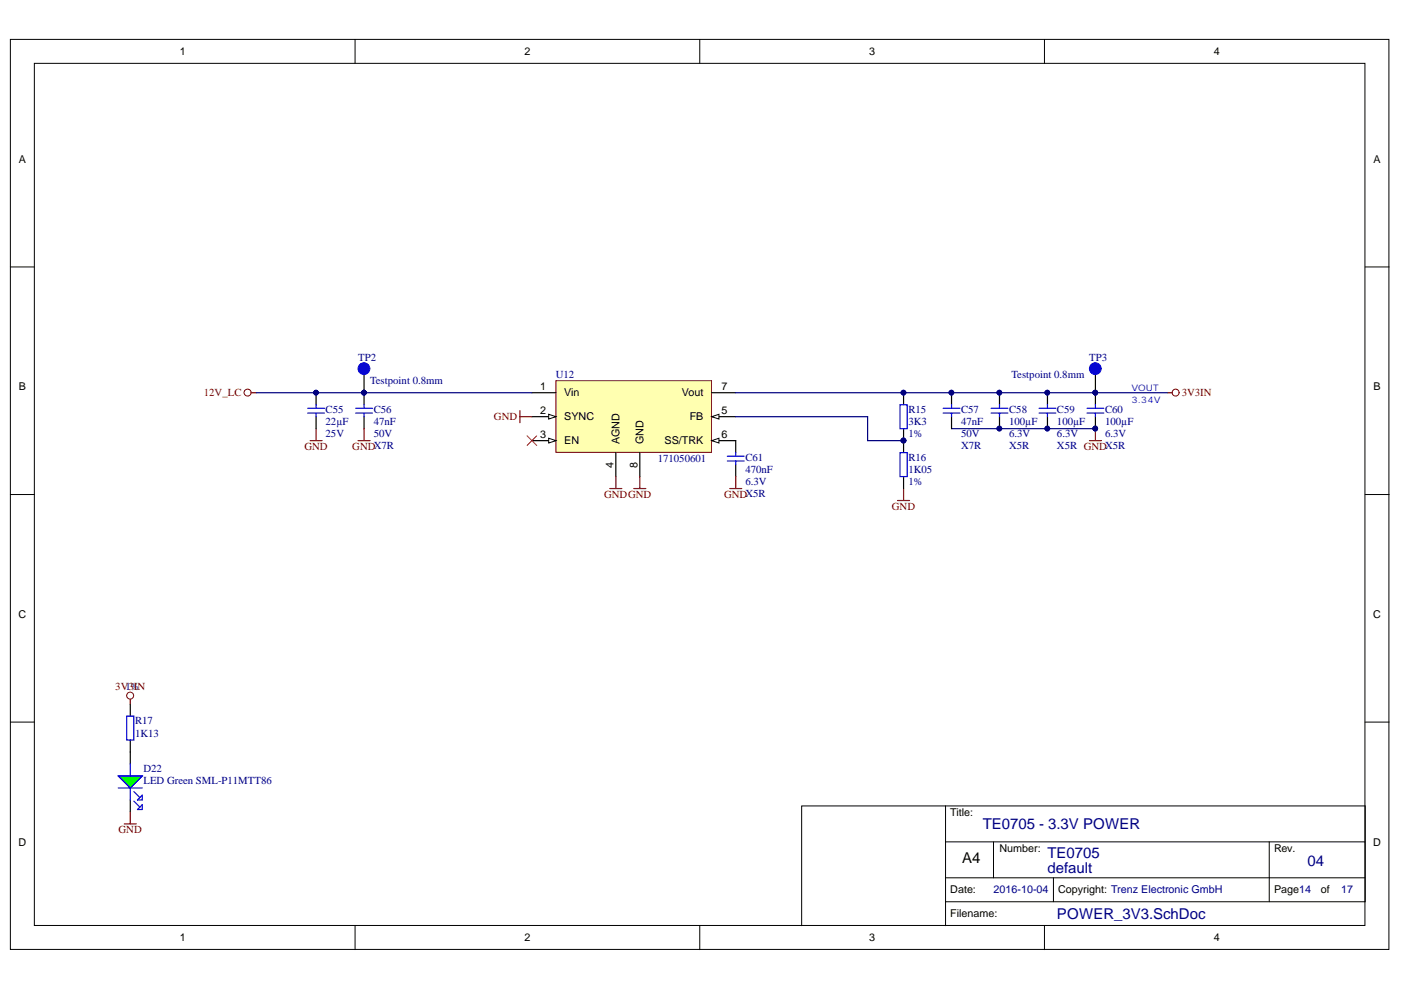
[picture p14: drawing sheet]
<svg xmlns="http://www.w3.org/2000/svg" width="297mm" height="210mm" viewBox="0 0 297 210" stroke-linecap="round" stroke-linejoin="round" font-family="sans-serif">
<defs><g id="words">
<g font-size="3.2" fill="#000080">
<text x="208.4" y="175.8">TE0705 - 3.3V POWER</text>
<text x="222.1" y="185.2">default</text>
<text x="222.1" y="181.9">TE0705</text>
<text x="277.2" y="183.6">04</text>
<text x="224.1" y="194.8">POWER_3V3.SchDoc</text>
</g>
<text font-size="3.2" x="204" y="182.9">A4</text>
<g font-size="2.3">
<text x="38.1" y="11.7">1</text>
<text x="111.2" y="11.7">2</text>
<text x="184.3" y="11.7">3</text>
<text x="257.4" y="11.7">4</text>
<text x="4" y="34.5">A</text>
<text x="291.2" y="34.5">A</text>
<text x="4" y="82.8">B</text>
<text x="114.5" y="82.8">1</text>
<text x="153" y="82.8">7</text>
<text x="291.2" y="82.8">B</text>
<text x="114.5" y="87.9">2</text>
<text x="119.6" y="84">Vin</text>
<text x="119.6" y="89.1">SYNC</text>
<text x="144.6" y="84">Vout</text>
<text x="146.2" y="89.1">FB</text>
<text x="153" y="87.9">5</text>
<text x="114.5" y="92.9">3</text>
<text x="119.6" y="94.2">EN</text>
<text x="131.3" y="94.2" transform="rotate(-90 131.3 94.2)">AGND</text>
<text x="136.5" y="94.2" transform="rotate(-90 136.5 94.2)">GND</text>
<text x="140.9" y="94.2">SS/TRK</text>
<text x="153" y="92.9">6</text>
<text x="130.1" y="99.3" transform="rotate(-90 130.1 99.3)">4</text>
<text x="135.2" y="99.3" transform="rotate(-90 135.2 99.3)">8</text>
<text x="3.9" y="131">C</text>
<text x="291.1" y="131">C</text>
<text x="201.5" y="173">Title:</text>
<text x="3.9" y="179.3">D</text>
<text x="291.1" y="179.3">D</text>
<text x="211.9" y="180.6">Number:</text>
<text x="270.1" y="180.6">Rev.</text>
<text x="201.5" y="189.4">Date:</text>
<text x="224.4" y="189.4">Copyright: Trenz Electronic GmbH</text>
<text x="270.1" y="189.4">Page14</text>
<text x="280" y="189.4">of</text>
<text x="201.5" y="194.5">Filename:</text>
<text x="38.1" y="199.6">1</text>
<text x="111.2" y="199.6">2</text>
<text x="184.3" y="199.6">3</text>
<text x="257.4" y="199.6">4</text>
</g>
<g font-size="2.3" fill="#000080">
<text x="75.9" y="76.4">TP2</text>
<text x="231" y="76.4">TP3</text>
<text x="78.5" y="81.5">Testpoint 0.8mm</text>
<text x="117.8" y="80.2">U12</text>
<text x="214.5" y="80.2">Testpoint 0.8mm</text>
<text x="69" y="87.6">C55</text>
<text x="79.2" y="87.6">C56</text>
<text x="192.6" y="87.6">R15</text>
<text x="203.8" y="87.6">C57</text>
<text x="214" y="87.6">C58</text>
<text x="224.1" y="87.6">C59</text>
<text x="234.3" y="87.6">C60</text>
<text x="69" y="92.7">25V</text>
<text x="69" y="90.1">22µF</text>
<text x="79.2" y="92.7">50V</text>
<text x="79.2" y="90.1">47nF</text>
<text x="192.6" y="92.7">1%</text>
<text x="192.6" y="90.1">3K3</text>
<text x="203.8" y="92.7">50V</text>
<text x="203.8" y="95.2">X7R</text>
<text x="203.8" y="90.1">47nF</text>
<text x="214" y="92.7">6.3V</text>
<text x="214" y="95.2">X5R</text>
<text x="214" y="90.1">100µF</text>
<text x="224.1" y="92.7">6.3V</text>
<text x="224.1" y="95.2">X5R GNDX5R</text>
<text x="224.1" y="90.1">100µF</text>
<text x="234.3" y="92.7">6.3V</text>
<text x="234.3" y="90.1">100µF</text>
<text x="139.5" y="98">171050601</text>
<text x="158" y="97.7">C61</text>
<text x="158" y="100.3">470nF</text>
<text x="192.6" y="97.7">R16</text>
<text x="192.6" y="100.3">1K05</text>
<text x="158" y="102.9">6.3V</text>
<text x="192.6" y="102.9">1%</text>
<text x="26.6" y="146.2">1%</text>
<text x="28.6" y="153.6">R17</text>
<text x="28.6" y="156.2">1K13</text>
<text x="30.4" y="163.8">D22</text>
<text x="30.4" y="166.3">LED Green SML-P11MTT86</text>
<text x="210.7" y="189.4">2016-10-04</text>
<text x="284.3" y="189.4">17</text>
</g>
<g font-size="2.3" fill="#800000">
<text x="43.2" y="84">12V_LC</text>
<text x="104.7" y="89.1">GND</text>
<text x="250.5" y="84">3V3IN</text>
<text x="64.5" y="95.5">GND</text>
<text x="74.7" y="95.5">GNDX7R</text>
<text x="128.1" y="105.6">GNDGND</text>
<text x="153.5" y="105.6">GNDX5R</text>
<text x="189.1" y="108.2">GND</text>
<text x="24.4" y="146.2">3V3IN</text>
<text x="25.1" y="176.7">GND</text>
</g>
<g font-size="1.9" fill="#00f">
<text x="239.9" y="82.9">VOUT</text>
<text x="239.9" y="85.4">3.34V</text>
</g>
</g></defs>
<g fill="#fff" stroke="#000" stroke-width=".21">
<path d="M2.2 8.4h292.3v192.9h-292.3z"/>
<path d="M7.3 13.4h282.1v182.8h-282.1z"/>
</g>
<g fill="none" stroke="#000" stroke-width=".21">
<path d="M75.3 8.4v5M148.4 8.4v5M221.4 8.4v5M2.2 56.6h5.1M289.4 56.6h5.1M2.2 104.9h5.1M289.4 104.9h5.1M2.2 153.1h5.1M289.4 153.1h5.1M200.5 170.9h88.9v20.3h-88.9zM200.5 170.9h-30.5v25.4M200.5 178.5h88.9"/>
<path d="M210.6 178.5v7.6h-10.1M269.1 178.5v12.7M75.3 196.3v5.1M148.4 196.3v5.1M200.5 191.2v5.1M210.6 186.1h78.8M221.4 196.3v5.1M223.4 186.1v5.1"/>
</g>
<circle cx="249.3" cy="83.2" r=".74" fill="none" stroke="#800000" stroke-width=".21"/>
<path d="M247.5 83.3h1" fill="none" stroke="#800000" stroke-width=".25"/>
<path d="M201.7 90.9h30.5" fill="none" stroke="#000080" stroke-width=".25"/>
<g fill="#000080" stroke="#000080" stroke-width=".21">
<circle cx="211.9" cy="90.9" r=".48"/>
<circle cx="222.1" cy="90.9" r=".48"/>
<circle cx="232.2" cy="90.9" r=".48"/>
</g>
<path d="M25.1 164.5h5.1l-2.6 2.6z" fill="#0f0"/>
<path d="M25.1 164.5h5.1l-2.6 2.6z" fill="none" stroke="#00f" stroke-width=".21"/>
<path d="M27.6 149.3v2.5M27.6 156.9v5.1M27.6 169.6v2.5" fill="none" stroke="#000" stroke-width=".25"/>
<path d="M26.9 151.8h1.5v5.1h-1.5zM25.1 164.5h5.1l-2.6 2.6zM25.1 167.1h5.1M27.6 162v2.5M27.6 167.1v2.5M28.4 167.8l1.3 1.3M28.4 169.9l1.3 1.2M29.1 169.6l1.1-1v1zM29.1 171.6l1.1-1v1z" fill="none" stroke="#00f" stroke-width=".25"/>
<path d="M27.6 148.3v1M26.3 174.7h2.6M27.6 172.1v2.6" fill="none" stroke="#800000" stroke-width=".25"/>
<circle cx="27.6" cy="147.5" r=".74" fill="none" stroke="#800000" stroke-width=".21"/>
<path d="M117.9 80.7h33v15.2h-33z" fill="#ffffb0" stroke="#800000" stroke-width=".21"/>
<path d="M112.8 83.3h5.1M112.8 88.3h5.1M135.7 96v5" fill="none" stroke="#000" stroke-width=".25"/>
<path d="M116.3 87.8l1.6 .5-1.6 .6z" fill="#fff"/>
<path d="M116.3 87.8l1.6 .5-1.6 .6z" fill="none" stroke="#000" stroke-width=".21"/>
<path d="M150.9 88.3h5.1" fill="none" stroke="#000" stroke-width=".25"/>
<path d="M150.9 88.3l1.5-.5v1.1z" fill="#fff"/>
<path d="M150.9 88.3l1.5-.5v1.1z" fill="none" stroke="#000" stroke-width=".21"/>
<path d="M150.9 83.3h5.1M150.9 93.4h5.1" fill="none" stroke="#000" stroke-width=".25"/>
<path d="M150.9 93.4l1.5-.5v1z" fill="#fff"/>
<path d="M150.9 93.4l1.5-.5v1z" fill="none" stroke="#000" stroke-width=".21"/>
<path d="M112.8 93.4h5.1" fill="none" stroke="#000" stroke-width=".25"/>
<path d="M116.3 92.9l1.6 .5-1.6 .5z" fill="#fff"/>
<path d="M116.3 92.9l1.6 .5-1.6 .5z" fill="none" stroke="#000" stroke-width=".21"/>
<g fill="none" stroke="#000" stroke-width=".25">
<path d="M77.2 78.2v7.6M232.2 78.2v7.6M67 83.3v2.5M67 88.3v2.6M77.2 88.3v2.6M130.6 96v5M156 93.4v2.6M156 98.5v2.5M191.6 83.3v2.5M191.6 90.9v5.1M201.7 83.3v2.5M201.7 88.3v2.6"/>
<path d="M211.9 83.3v2.5M211.9 88.3v2.6M222.1 83.3v2.5M222.1 88.3v2.6M232.2 88.3v2.6M191.6 101v2.6"/>
</g>
<circle cx="52.5" cy="83.2" r=".74" fill="none" stroke="#800000" stroke-width=".21"/>
<g fill="none" stroke="#800000" stroke-width=".25">
<path d="M53.3 83.3h1M65.7 93.4h2.6M67 90.9v2.5M75.9 93.4h2.6M77.2 90.9v2.5M110.2 87.1v2.5M110.2 88.3h2.6M231 93.4h2.5M232.2 90.9v2.5M129.3 103.6h2.5M130.6 101v2.6M134.4 103.6h2.5"/>
<path d="M135.7 101v2.6M154.7 103.6h2.6M156 101v2.6M190.3 106.1h2.5M191.6 103.6v2.5"/>
</g>
<path d="M111.8 92.4l2 2M113.8 92.4l-2 2" fill="none" stroke="#f00" stroke-width=".21"/>
<g fill="#000080" stroke="#000080" stroke-width=".21">
<circle cx="232.2" cy="90.9" r=".48"/>
<circle cx="211.9" cy="83.2" r=".48"/>
<circle cx="211.9" cy="90.9" r=".48"/>
<circle cx="222.1" cy="83.2" r=".48"/>
<circle cx="222.1" cy="90.9" r=".48"/>
<circle cx="232.2" cy="83.2" r=".48"/>
<circle cx="191.6" cy="83.2" r=".48"/>
<circle cx="191.6" cy="93.4" r=".48"/>
<circle cx="77.2" cy="83.2" r=".48"/>
<circle cx="201.7" cy="83.2" r=".48"/>
<circle cx="67" cy="83.2" r=".48"/>
</g>
<g fill="none" stroke="#00f" stroke-width=".25">
<path d="M65.2 87.6h3.6M65.2 86.6h3.6M67 85.8v.8M67 87.6v.7M75.4 87.6h3.6M75.4 86.6h3.6M77.2 85.8v.8M77.2 87.6v.7M154.2 97.7h3.6M154.2 96.7h3.6M156 96v.7M156 97.7v.8"/>
<path d="M190.8 85.8h1.5v5.1h-1.5zM190.8 96h1.5v5h-1.5zM200 87.6h3.5M200 86.6h3.5M201.7 85.8v.8M201.7 87.6v.7M210.1 87.6h3.6M210.1 86.6h3.6M211.9 85.8v.8M211.9 87.6v.7M220.3 87.6h3.6M220.3 86.6h3.6"/>
<path d="M222.1 85.8v.8M222.1 87.6v.7M230.5 87.6h3.5M230.5 86.6h3.5M232.2 85.8v.8M232.2 87.6v.7"/>
</g>
<path d="M54.3 83.3h58.5M156 88.3h28v5.1h7.6M156 83.3h91.5" fill="none" stroke="#000080" stroke-width=".25"/>
<g fill="#00f" stroke="#00f" stroke-width=".21">
<circle cx="77.2" cy="78.2" r="1.25"/>
<circle cx="232.2" cy="78.2" r="1.25"/>
</g>
<use href="#words"/>
</svg>
